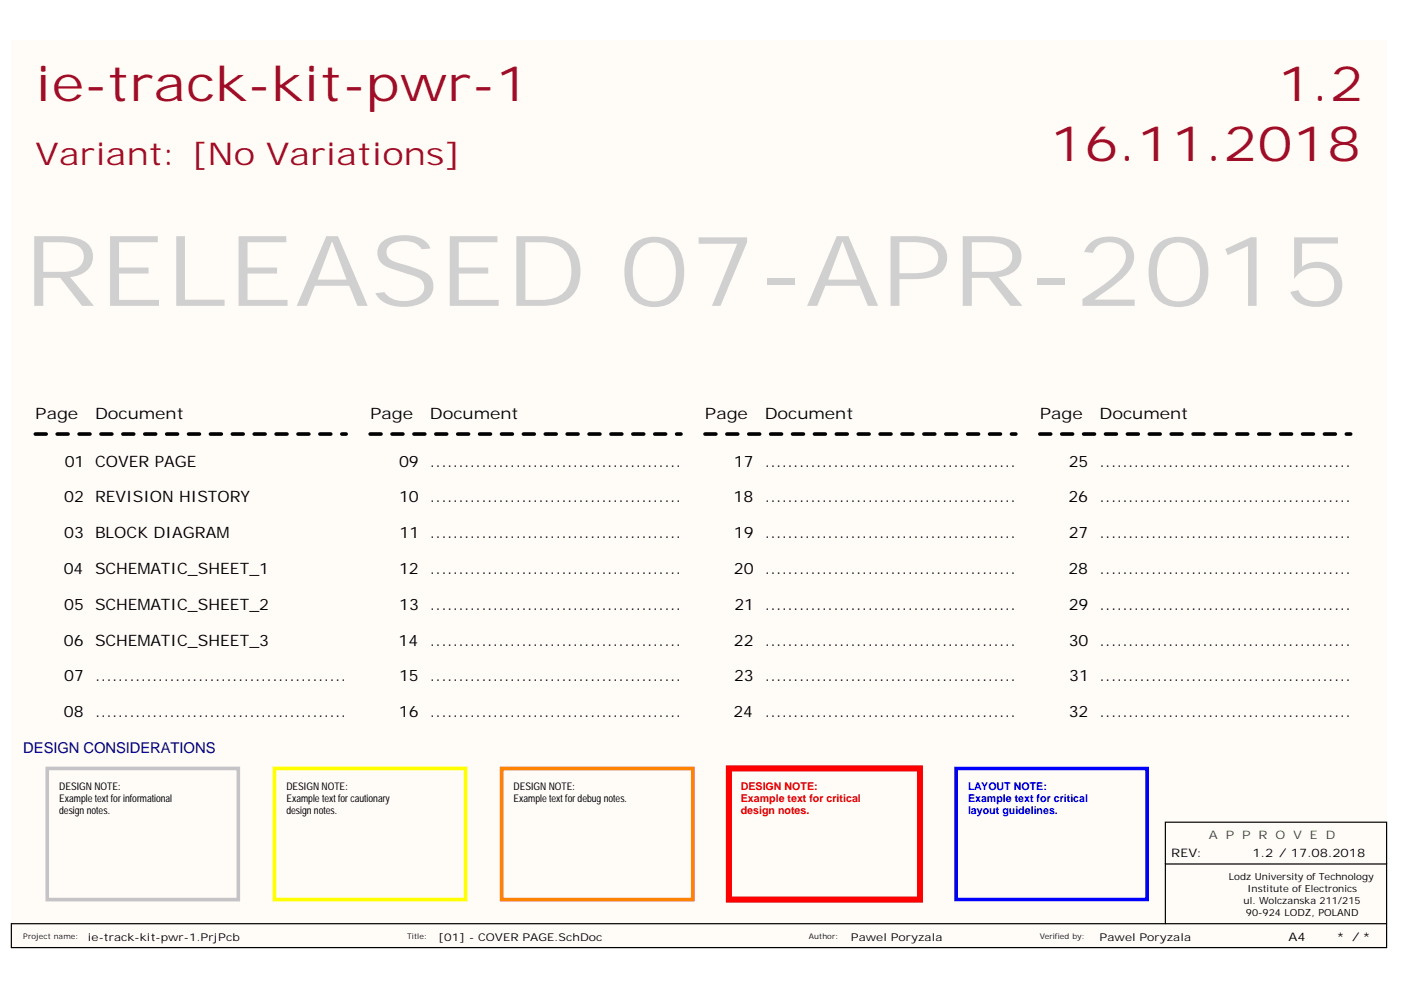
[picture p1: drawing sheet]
<svg xmlns="http://www.w3.org/2000/svg" width="297mm" height="210mm" viewBox="0 0 297 210" stroke-linecap="round" stroke-linejoin="round" font-family="sans-serif">
<defs><g id="words">
<text font-size="20.8" fill="#d0d0d0" x="4.9" y="64.9">RELEASED 07-APR-2015</text>
<g font-size="10.4" fill="#9e0e29">
<text x="7.5" y="21.5">ie-track-kit-pwr-1</text>
<text x="270.8" y="21.5">1.2</text>
<text x="222.6" y="34.1">16.11.2018</text>
</g>
<text font-size="6.7" fill="#9e0e29" x="7.5" y="34.9">Variant: [No Variations]</text>
<g font-size="3.3">
<text x="7.5" y="88.8">Page</text>
<text x="20.2" y="88.8">Document</text>
<text x="78.5" y="88.8">Page</text>
<text x="91.1" y="88.8">Document</text>
<text x="149.5" y="88.8">Page</text>
<text x="162.1" y="88.8">Document</text>
<text x="220.5" y="88.8">Page</text>
<text x="233.1" y="88.8">Document</text>
<text x="13.7" y="98.9">01 COVER PAGE</text>
<text x="84.6" y="98.9">09 ............................................</text>
<text x="155.6" y="98.9">17</text>
<text x="162.1" y="98.9">............................................</text>
<text x="226.6" y="98.9">25</text>
<text x="233.1" y="98.9">............................................</text>
<text x="13.6" y="106.5">02</text>
<text x="20.2" y="106.5">REVISION HISTORY</text>
<text x="84.6" y="106.5">10 ............................................</text>
<text x="155.5" y="106.5">18 ............................................</text>
<text x="226.5" y="106.5">26 ............................................</text>
<text x="13.6" y="114.1">03</text>
<text x="20.2" y="114.1">BLOCK DIAGRAM</text>
<text x="84.7" y="114.1">11 ............................................</text>
<text x="155.6" y="114.1">19 ............................................</text>
<text x="226.6" y="114.1">27</text>
<text x="233.1" y="114.1">............................................</text>
<text x="13.5" y="121.7">04</text>
<text x="20.2" y="121.7">SCHEMATIC_SHEET_1</text>
<text x="84.6" y="121.7">12</text>
<text x="91.1" y="121.7">............................................</text>
<text x="155.6" y="121.7">20 ............................................</text>
<text x="226.5" y="121.7">28 ............................................</text>
<text x="13.6" y="129.3">05</text>
<text x="20.2" y="129.3">SCHEMATIC_SHEET_2</text>
<text x="84.6" y="129.3">13 ............................................</text>
<text x="155.7" y="129.3">21 ............................................</text>
<text x="226.6" y="129.3">29 ............................................</text>
<text x="13.6" y="136.9">06 SCHEMATIC_SHEET_3</text>
<text x="84.5" y="136.9">14</text>
<text x="91.1" y="136.9">............................................</text>
<text x="155.6" y="136.9">22</text>
<text x="162.1" y="136.9">............................................</text>
<text x="226.6" y="136.9">30 ............................................</text>
<text x="13.6" y="144.5">07</text>
<text x="20.2" y="144.5">............................................</text>
<text x="84.6" y="144.5">15</text>
<text x="91.1" y="144.5">............................................</text>
<text x="155.6" y="144.5">23 ............................................</text>
<text x="226.7" y="144.5">31 ............................................</text>
<text x="13.6" y="152.1">08 ............................................</text>
<text x="84.6" y="152.1">16 ............................................</text>
<text x="155.5" y="152.1">24</text>
<text x="162.1" y="152.1">............................................</text>
<text x="226.6" y="152.1">32</text>
<text x="233.1" y="152.1">............................................</text>
</g>
<text font-size="3.2" fill="#000080" x="4.9" y="159.7">DESIGN CONSIDERATIONS</text>
<text font-size="2.5" fill="#38761d" x="256.3" y="177.9">A P P R O V E D</text>
<g font-size="2.5">
<text x="248.3" y="181.7">REV:</text>
<text x="265.6" y="181.7">1.2 / 17.08.2018</text>
<text x="273.2" y="199.5">A4</text>
<text x="283.3" y="199.5">* / *</text>
</g>
<g font-size="2.3" fill="#f00">
<text x="157.1" y="167.5">DESIGN NOTE:</text>
<text x="157.1" y="170.1">Example text for critical</text>
<text x="157.1" y="172.6">design notes.</text>
</g>
<g font-size="2.3" fill="#00f">
<text x="205.2" y="167.5">LAYOUT NOTE:</text>
<text x="205.2" y="170.1">Example text for critical</text>
<text x="205.2" y="172.6">layout guidelines.</text>
</g>
<g font-size="2.3">
<text x="18.6" y="199.4">ie-track-kit-pwr-1.PrjPcb</text>
<text x="92.9" y="199.4">[01] - COVER PAGE.SchDoc</text>
<text x="180.4" y="199.4">Pawel Poryzala</text>
<text x="233.1" y="199.4">Pawel Poryzala</text>
</g>
<g font-size="2.2">
<text x="12.6" y="167.5">DESIGN NOTE:</text>
<text x="60.7" y="167.5">DESIGN NOTE:</text>
<text x="108.9" y="167.5">DESIGN NOTE:</text>
<text x="12.6" y="170.1">Example text for informational</text>
<text x="12.6" y="172.6">design notes.</text>
<text x="60.7" y="170.1">Example text for cautionary</text>
<text x="60.7" y="172.6">design notes.</text>
<text x="108.9" y="170.1">Example text for debug notes.</text>
</g>
<g font-size="2.1">
<text x="260.6" y="186.6">Lodz University of Technology</text>
<text x="263.7" y="191.6">ul. Wolczanska 211/215</text>
<text x="264.5" y="189.1">Institute of Electronics</text>
<text x="264.1" y="194.2">90-924 LODZ, POLAND</text>
</g>
<g font-size="1.6" fill="#101010">
<text x="4.9" y="199.2">Project name:</text>
<text x="86.3" y="199.2">Title:</text>
<text x="171.5" y="199.2">Author:</text>
<text x="220.5" y="199.2">Verified by:</text>
</g>
</g></defs>
<path d="M2.4 8.5h291.5v192.4h-291.5z" fill="#fffcf8"/>
<path d="M247.1 195.8v-12.6h46.9v17.7h-291.6v-5.1h291.6M247.1 183.2v-8.9h46.9v8.9" fill="none" stroke="#000" stroke-width=".25"/>
<path d="M7.5 92h65.9M78.5 92h65.9M149.5 92h65.9M220.5 92h65.9" fill="none" stroke="#000" stroke-width=".76" stroke-dasharray="2.3 2.3"/>
<path d="M10 162.9h40.5v27.8h-40.5z" fill="none" stroke="#c6c3c6" stroke-width=".76"/>
<path d="M58.2 162.9h40.5v27.8h-40.5z" fill="none" stroke="#ff0" stroke-width=".76"/>
<path d="M154.5 162.9h40.6v27.8h-40.6z" fill="none" stroke="#f00" stroke-width="1.3"/>
<path d="M202.7 162.9h40.5v27.8h-40.5z" fill="none" stroke="#00f" stroke-width=".76"/>
<path d="M106.4 162.9h40.5v27.8h-40.5z" fill="none" stroke="#fd8300" stroke-width=".76"/>
<use href="#words"/>
</svg>
